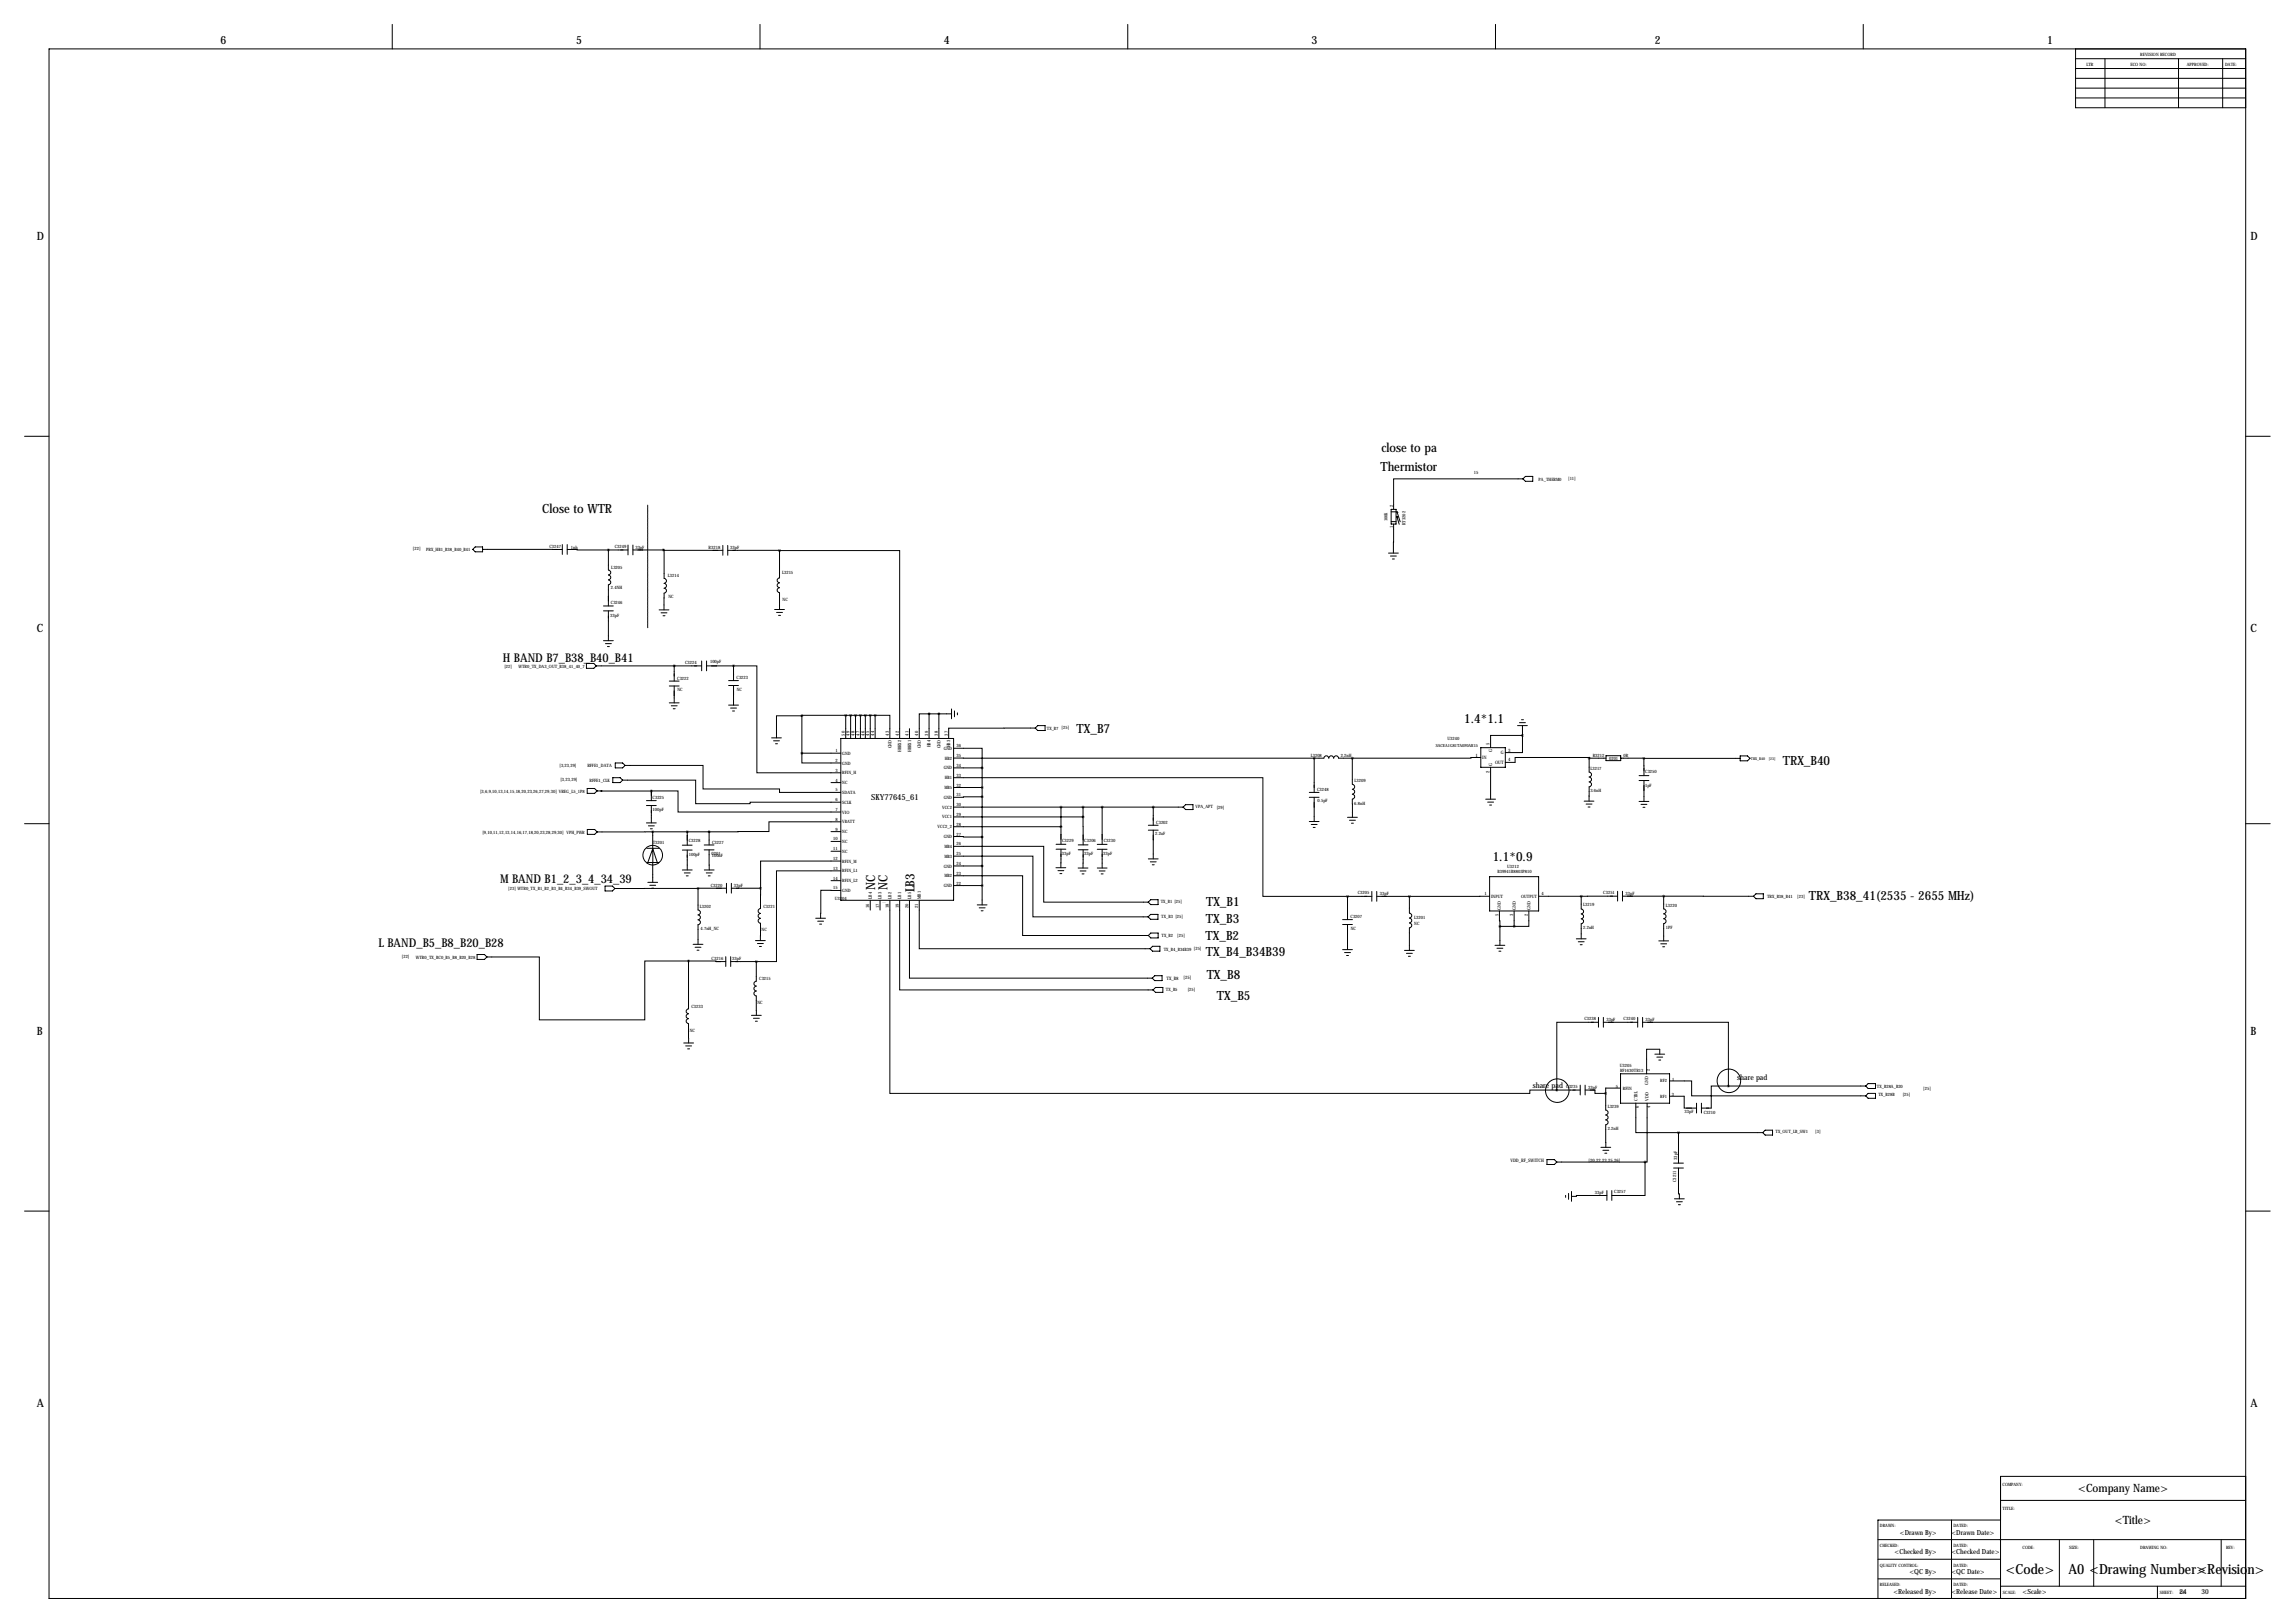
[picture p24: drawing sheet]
<svg xmlns="http://www.w3.org/2000/svg" width="1189mm" height="841mm" viewBox="0 0 1189 841" stroke-linecap="round" stroke-linejoin="round" font-family="sans-serif">
<defs><g id="words">
<g font-size="7.3">
<text x="1039" y="815">&lt;Code&gt;</text>
<text x="1072" y="815">A0 &lt;Drawing Number&gt;</text>
<text x="1138" y="815">&lt;Revision&gt;</text>
</g>
<g font-size="6.6">
<text x="716" y="234">close to pa</text>
<text x="715" y="244">Thermistor</text>
<text x="281" y="266">Close to WTR</text>
<text x="758" y="375">1.4*1.1</text>
<text x="558" y="380">TX_B7</text>
<text x="924" y="396">TRX_B40</text>
<text x="773" y="446">1.1*0.9</text>
<text x="453" y="461" transform="rotate(-90 453 461)">NC</text>
<text x="460" y="461" transform="rotate(-90 460 461)">NC</text>
<text x="474" y="462" transform="rotate(-90 474 462)">LB3</text>
<text x="937" y="466">TRX_B38_41(2535 - 2655 MHz)</text>
<text x="625" y="469">TX_B1</text>
<text x="625" y="478">TX_B3</text>
<text x="625" y="487">TX_B2</text>
<text x="625" y="495">TX_B4_B34B39</text>
<text x="625" y="507">TX_B8</text>
<text x="630" y="518">TX_B5</text>
</g>
<g font-size="6.3">
<text x="260" y="343">H BAND B7_B38_B40_B41</text>
<text x="259" y="457">M BAND B1_2_3_4_34_39</text>
<text x="196" y="491">L BAND_B5_B8_B20_B28</text>
</g>
<g font-size="5.9">
<text x="114" y="23">6</text>
<text x="298" y="23">5</text>
<text x="489" y="23">4</text>
<text x="679" y="23">3</text>
<text x="857" y="23">2</text>
<text x="1060" y="23">1</text>
<text x="19" y="124">D</text>
<text x="1166" y="124">D</text>
<text x="19" y="328">C</text>
<text x="1166" y="328">C</text>
<text x="19" y="536">B</text>
<text x="1166" y="536">B</text>
<text x="19" y="729">A</text>
<text x="1166" y="729">A</text>
<text x="1077" y="773">&lt;Company Name&gt;</text>
<text x="1096" y="789">&lt;Title&gt;</text>
</g>
<text font-size="4.3" x="451" y="415">SKY77645_61</text>
<g font-size="4">
<text x="794" y="564">share pad</text>
<text x="900" y="559">share pad</text>
</g>
<g font-size="3.6">
<text x="984" y="795">&lt;Drawn By&gt;</text>
<text x="1011" y="795">&lt;Drawn Date&gt;</text>
<text x="981" y="805">&lt;Checked By&gt;</text>
<text x="1011" y="805">&lt;Checked Date&gt;</text>
<text x="989" y="815">&lt;QC By&gt;</text>
<text x="1011" y="815">&lt;QC Date&gt;</text>
<text x="981" y="825">&lt;Released By&gt;</text>
<text x="1011" y="825">&lt;Release Date&gt;</text>
<text x="1048" y="825">&lt;Scale&gt;</text>
<text x="1129" y="825">24</text>
<text x="1140" y="825">30</text>
</g>
<g font-size="2.4">
<text x="772" y="386" transform="rotate(-90 772 386)">5</text>
<text x="773" y="390" transform="rotate(-90 773 390)">G</text>
<text x="781" y="389">3</text>
<text x="764" y="392">1</text>
<text x="768" y="393">IN</text>
<text x="775" y="396">OUT</text>
<text x="778" y="391">G</text>
<text x="781" y="394">4</text>
<text x="772" y="400" transform="rotate(-90 772 400)">2</text>
<text x="773" y="397" transform="rotate(-90 773 397)">G</text>
<text x="604" y="507">TX_B8</text>
<text x="613" y="507">[25]</text>
<text x="782" y="602">VDD_RF_SWITCH</text>
<text x="823" y="602">[20,22,23,25,26]</text>
</g>
<g font-size="2.3">
<text x="1109" y="29">REVISION RECORD</text>
<text x="1081" y="34">LTR</text>
<text x="1104" y="34">ECO NO:</text>
<text x="1133" y="34">APPROVED:</text>
<text x="1153" y="34">DATE:</text>
<text x="764" y="246">15</text>
<text x="797" y="249">PA_THERM0</text>
<text x="812" y="249">[11]</text>
<text x="722" y="263" transform="rotate(-90 722 263)">2</text>
<text x="719" y="270" transform="rotate(-90 719 270)">100K</text>
<text x="722" y="274" transform="rotate(-90 722 274)">1</text>
<text x="728" y="272" transform="rotate(-90 728 272)">RT3202</text>
<text x="214" y="285">[22]</text>
<text x="221" y="285">PRX_HB1_B38_B40_B41</text>
<text x="285" y="284">C3247</text>
<text x="296" y="284">1nh</text>
<text x="318" y="284">C3249</text>
<text x="329" y="284">33pF</text>
<text x="367" y="284">R3218</text>
<text x="378" y="285">33pF</text>
<text x="317" y="295">L3205</text>
<text x="346" y="299">L3214</text>
<text x="405" y="298">L3215</text>
<text x="316" y="305">2.4NH</text>
<text x="346" y="310">NC</text>
<text x="405" y="311">NC</text>
<text x="316" y="313">C3246</text>
<text x="316" y="320">33pF</text>
<text x="261" y="346">[22]</text>
<text x="269" y="346">WTR0_TX_DA3_OUT_B38_41_40_7</text>
<text x="355" y="344">C3224</text>
<text x="368" y="343">100pF</text>
<text x="351" y="352">C3222</text>
<text x="382" y="352">C3223</text>
<text x="351" y="358">NC</text>
<text x="382" y="358">NC</text>
<text x="438" y="381" transform="rotate(-90 438 381)">50</text>
<text x="440" y="381" transform="rotate(-90 440 381)">49</text>
<text x="443" y="381" transform="rotate(-90 443 381)">48</text>
<text x="445" y="381" transform="rotate(-90 445 381)">47</text>
<text x="448" y="381" transform="rotate(-90 448 381)">46</text>
<text x="450" y="381" transform="rotate(-90 450 381)">45</text>
<text x="453" y="381" transform="rotate(-90 453 381)">44</text>
<text x="460" y="381" transform="rotate(-90 460 381)">43</text>
<text x="466" y="381" transform="rotate(-90 466 381)">42</text>
<text x="471" y="381" transform="rotate(-90 471 381)">41</text>
<text x="476" y="381" transform="rotate(-90 476 381)">40</text>
<text x="481" y="381" transform="rotate(-90 481 381)">39</text>
<text x="486" y="381" transform="rotate(-90 486 381)">38</text>
<text x="491" y="381" transform="rotate(-90 491 381)">37</text>
<text x="542" y="378">TX_B7 [25]</text>
<text x="750" y="383">U3240</text>
<text x="433" y="390">1</text>
<text x="462" y="388" transform="rotate(-90 462 388)">GND</text>
<text x="467" y="390" transform="rotate(-90 467 390)">HBRX2</text>
<text x="472" y="390" transform="rotate(-90 472 390)">HBRX1</text>
<text x="477" y="388" transform="rotate(-90 477 388)">GND</text>
<text x="482" y="387" transform="rotate(-90 482 387)">HB4</text>
<text x="487" y="388" transform="rotate(-90 487 388)">GND</text>
<text x="489" y="388">GND</text>
<text x="492" y="387" transform="rotate(-90 492 387)">HB3</text>
<text x="496" y="387">36</text>
<text x="433" y="395">2</text>
<text x="436" y="391">GND</text>
<text x="489" y="393">HB2</text>
<text x="496" y="392">35</text>
<text x="679" y="392">L3208</text>
<text x="694" y="392">2.2nH</text>
<text x="825" y="392">R3212</text>
<text x="834" y="394">0201</text>
<text x="841" y="392">0R</text>
<text x="290" y="397">[3,23,29]</text>
<text x="304" y="397">RFFE1_DATA</text>
<text x="433" y="400">3</text>
<text x="436" y="396">GND</text>
<text x="436" y="401">RFIN_H</text>
<text x="489" y="399">GND</text>
<text x="496" y="397">34</text>
<text x="824" y="399">L3217</text>
<text x="852" y="400">C3250</text>
<text x="290" y="405">[3,23,29]</text>
<text x="305" y="405">RFFE1_CLK</text>
<text x="433" y="405">4</text>
<text x="436" y="406">NC</text>
<text x="489" y="404">HB1</text>
<text x="496" y="407">32</text>
<text x="496" y="402">33</text>
<text x="702" y="405">L3209</text>
<text x="852" y="408">1pF</text>
<text x="249" y="411">[3,6,9,10,13,14,15,18,20,23,26,27,29,30] VREG_L5_1P8</text>
<text x="338" y="414">C3225</text>
<text x="433" y="410">5</text>
<text x="436" y="411">SDATA</text>
<text x="489" y="414">GND</text>
<text x="489" y="409">MB5</text>
<text x="496" y="412">31</text>
<text x="682" y="410">C3248</text>
<text x="824" y="410">3.6nH</text>
<text x="338" y="420">100pF</text>
<text x="433" y="415">6</text>
<text x="436" y="416">SCLK</text>
<text x="488" y="419">VCC2</text>
<text x="496" y="418">30</text>
<text x="619" y="419">VPA_APT</text>
<text x="630" y="419">[29]</text>
<text x="682" y="416">0.5pF</text>
<text x="702" y="417">6.8nH</text>
<text x="433" y="420">7</text>
<text x="433" y="425">8</text>
<text x="436" y="421">VIO</text>
<text x="488" y="424">VCC1</text>
<text x="496" y="423">29</text>
<text x="250" y="432">[9,10,11,12,13,14,16,17,18,20,23,28,29,30] VPH_PWR</text>
<text x="433" y="430">9</text>
<text x="436" y="426">VBATT</text>
<text x="436" y="432">NC</text>
<text x="486" y="429">VCC2_2</text>
<text x="496" y="428">28</text>
<text x="599" y="427">C3202</text>
<text x="338" y="437">T3201</text>
<text x="357" y="436">C3228</text>
<text x="369" y="437">C3227</text>
<text x="432" y="435">10</text>
<text x="436" y="437">NC</text>
<text x="489" y="434">GND</text>
<text x="496" y="438">26</text>
<text x="496" y="433">27</text>
<text x="550" y="436">C3229</text>
<text x="562" y="436">C3206</text>
<text x="572" y="436">C3230</text>
<text x="598" y="433">2.2uF</text>
<text x="357" y="443">100pF</text>
<text x="369" y="443">0201</text>
<text x="432" y="440">11</text>
<text x="436" y="442">NC</text>
<text x="489" y="439">MB4</text>
<text x="496" y="443">25</text>
<text x="550" y="443">33pF</text>
<text x="562" y="443">33pF</text>
<text x="572" y="443">33pF</text>
<text x="369" y="444">100nF</text>
<text x="432" y="445">12</text>
<text x="436" y="447">RFIN_M</text>
<text x="489" y="449">GND</text>
<text x="489" y="444">MB3</text>
<text x="496" y="448">24</text>
<text x="781" y="449">U3212</text>
<text x="432" y="451">13</text>
<text x="432" y="456">14</text>
<text x="436" y="452">RFIN_L1</text>
<text x="489" y="454">MB2</text>
<text x="496" y="453">23</text>
<text x="776" y="452">B39941B8803P810</text>
<text x="263" y="461">[23] WTR0_TX_B1_B2_B3_B4_B34_B39_SWOUT</text>
<text x="368" y="459">C3220</text>
<text x="380" y="459">33pF</text>
<text x="432" y="461">15</text>
<text x="436" y="457">RFIN_L2</text>
<text x="489" y="460">GND</text>
<text x="496" y="458">22</text>
<text x="432" y="466">U3204</text>
<text x="436" y="462">GND</text>
<text x="452" y="466" transform="rotate(-90 452 466)">LB4</text>
<text x="457" y="466" transform="rotate(-90 457 466)">LB3</text>
<text x="462" y="466" transform="rotate(-90 462 466)">LB2</text>
<text x="467" y="466" transform="rotate(-90 467 466)">LB1</text>
<text x="472" y="466" transform="rotate(-90 472 466)">LB5</text>
<text x="477" y="466" transform="rotate(-90 477 466)">MB1</text>
<text x="601" y="468">TX_B1 [25]</text>
<text x="703" y="463">C3205</text>
<text x="715" y="464">33pF</text>
<text x="769" y="464">1</text>
<text x="772" y="465">INPUT</text>
<text x="788" y="465">OUTPUT</text>
<text x="799" y="464">4</text>
<text x="831" y="463">C3251</text>
<text x="842" y="463">33pF</text>
<text x="915" y="465">TRX_B38_B41</text>
<text x="931" y="465">[23]</text>
<text x="363" y="470">L3202</text>
<text x="395" y="470">C3221</text>
<text x="450" y="470" transform="rotate(-90 450 470)">16</text>
<text x="455" y="470" transform="rotate(-90 455 470)">17</text>
<text x="460" y="470" transform="rotate(-90 460 470)">18</text>
<text x="466" y="470" transform="rotate(-90 466 470)">19</text>
<text x="471" y="470" transform="rotate(-90 471 470)">20</text>
<text x="476" y="470" transform="rotate(-90 476 470)">21</text>
<text x="778" y="471" transform="rotate(-90 778 471)">GND</text>
<text x="785" y="471" transform="rotate(-90 785 471)">GND</text>
<text x="793" y="471" transform="rotate(-90 793 471)">GND</text>
<text x="820" y="470">L3219</text>
<text x="863" y="470">L3220</text>
<text x="602" y="476">TX_B3 [25]</text>
<text x="700" y="476">C3207</text>
<text x="733" y="479">NC</text>
<text x="733" y="476">L3201</text>
<text x="776" y="475" transform="rotate(-90 776 475)">5</text>
<text x="784" y="475" transform="rotate(-90 784 475)">3</text>
<text x="791" y="475" transform="rotate(-90 791 475)">2</text>
<text x="363" y="482">4.7nH_NC</text>
<text x="395" y="482">NC</text>
<text x="602" y="485">TX_B2</text>
<text x="610" y="485">[25]</text>
<text x="700" y="481">NC</text>
<text x="820" y="481">2.2nH</text>
<text x="863" y="481">1PF</text>
<text x="208" y="496">[22]</text>
<text x="215" y="497">WTR0_TX_BC0_B5_B8_B20_B28</text>
<text x="369" y="497">C3216</text>
<text x="379" y="497">33pF</text>
<text x="603" y="492">TX_B4_B34B39 [25]</text>
<text x="393" y="508">C3215</text>
<text x="604" y="514">TX_B5</text>
<text x="615" y="513">[25]</text>
<text x="392" y="520">NC</text>
<text x="358" y="522">C3233</text>
<text x="821" y="528">C3238</text>
<text x="832" y="529">33pF</text>
<text x="841" y="528">C3240</text>
<text x="852" y="529">33pF</text>
<text x="357" y="534">NC</text>
<text x="839" y="553">U3205</text>
<text x="839" y="555">RF1630TR13</text>
<text x="855" y="555" transform="rotate(-90 855 555)">2</text>
<text x="811" y="563">C3235</text>
<text x="823" y="564">33pF</text>
<text x="837" y="564">5</text>
<text x="854" y="562" transform="rotate(-90 854 562)">GND</text>
<text x="860" y="561">RF2</text>
<text x="866" y="560">1</text>
<text x="972" y="564">TX_B28A_B20</text>
<text x="841" y="564">RFIN</text>
<text x="860" y="569">RF1</text>
<text x="866" y="568">3</text>
<text x="973" y="568">TX_B28B</text>
<text x="986" y="568">[25]</text>
<text x="996" y="564">[25]</text>
<text x="833" y="574">L3239</text>
<text x="848" y="570" transform="rotate(-90 848 570)">CTRL</text>
<text x="849" y="574" transform="rotate(-90 849 574)">6</text>
<text x="854" y="570" transform="rotate(-90 854 570)">VDD</text>
<text x="855" y="574" transform="rotate(-90 855 574)">4</text>
<text x="873" y="576">33pF</text>
<text x="883" y="577">C3210</text>
<text x="833" y="585">2.2nH</text>
<text x="920" y="587">TX_OUT_LB_SW1</text>
<text x="940" y="587">[3]</text>
<text x="869" y="601" transform="rotate(-90 869 601)">33pF</text>
<text x="836" y="618">C3257</text>
<text x="868" y="612" transform="rotate(-90 868 612)">C3211</text>
<text x="826" y="618">33pF</text>
<text x="1037" y="770">COMPANY:</text>
<text x="1037" y="782">TITLE:</text>
<text x="974" y="791">DRAWN:</text>
<text x="1012" y="791">DATED:</text>
<text x="974" y="801">CHECKED:</text>
<text x="1012" y="801">DATED:</text>
<text x="1048" y="803">CODE:</text>
<text x="1072" y="803">SIZE:</text>
<text x="1109" y="803">DRAWING NO:</text>
<text x="1153" y="803">REV:</text>
<text x="974" y="811">QUALITY CONTROL:</text>
<text x="1012" y="811">DATED:</text>
<text x="974" y="822">RELEASED:</text>
<text x="1012" y="822">DATED:</text>
<text x="1038" y="825">SCALE:</text>
<text x="1119" y="825">SHEET:</text>
<text x="1129" y="825">OF</text>
</g>
<text font-size="2.2" x="744" y="387">SACEA1G81TA0F0AR15</text>
<g font-size="2">
<text x="907" y="394">TRX_B40</text>
<text x="916" y="394">[23]</text>
</g>
</g></defs>
<g fill="none" stroke="#000" stroke-width=".52">
<path d="M203 13v12M394 13v12M584 13v12M775 13v12M965 13v12M25 25h1138v803h-1138zM1075 25v31h88M1075 30h88M1075 35h88M1090 30v26M1129 30v26M1151 30v26"/>
<path d="M1075 41h88M1075 46h88M1075 51h88M13 226h12M1163 226h13M789 248h-67v16M790 247h4v2h-4l-1-1zM721 264h2v7h-2zM721 270h2M721 265h2M722 271v15M724 268h-1"/>
<path d="M724 265l-1 1M724 265l1 5M724 265v1M724 268v-1l1 5M245 285l1-2h4v3h-4zM250 285h41M291 282v5M294 285h21M294 282v5M315 285v10a1.3 1.3 0 0 1 1 2 1.3 1.3 0 0 1-1 1 1.3 1.3 0 0 1 1 1 1.3 1.3 0 0 1-1 1 1.3 1.3 0 0 1 1 2 1.3 1.3 0 0 1-1 1M315 285h10M325 282v5"/>
<path d="M328 285h16M328 282v5M344 285v15a1.3 1.3 0 0 1 1 1 1.3 1.3 0 0 1-1 1 1.3 1.3 0 0 1 1 1 1.3 1.3 0 0 1-1 2 1.3 1.3 0 0 1 1 1 1.3 1.3 0 0 1-1 1v9M344 285h30M374 283v5M377 285h27M377 283v5M404 285v14a1.3 1.3 0 0 0-1 2 1.3 1.3 0 0 0 1 1 1.3 1.3 0 0 0-1 1 1.3 1.3 0 0 0 1 1 1.3 1.3 0 0 0-1 2 1.3 1.3 0 0 0 1 1v9M404 285h62v98M719 286h5M720 288h3M721 290h1"/>
<path d="M313 316h5M313 314h5M315 303v11M315 316v16M341 316h6M342 317h3M343 319h1M401 316h5M402 317h3M403 319h1M313 332h5M314 333h3"/>
<path d="M315 335h1M304 344h4l1 1-1 1h-4zM309 345h54M347 353h5M347 355h5M349 345v8M349 355v9M363 342v5M366 345h14M366 342v5M377 353h6M377 355h6"/>
<path d="M380 345h12v55h44M380 345v8M380 355v10M347 364h5M348 366h3M349 367h1M377 365h6M378 367h4M379 368h1M415 371h-13v11M415 371v19M438 371h-23"/>
<path d="M438 371v12M438 371h15M441 371v12M443 371v12M446 371v12M448 371v12M451 371v12M453 371h8v12M453 371v12M471 377v6M481 370h-5v13M481 370v13"/>
<path d="M481 370h12M486 370v13M493 367v5M494 368v3M496 369v1M536 377h-45v6M538 376h3v2h-3l-2-1zM786 376h5M787 374h3M788 373h1M789 376v5M319 395h4l1 1-1 2h-4z"/>
<path d="M324 396h40v13h40v1h32M400 382h5M401 384h3M402 385h1M415 390v5h21M415 390h21M436 383h58v83h-58zM494 388h15v10M494 393h187M494 398h15M509 398v71M681 393h5"/>
<path d="M681 393v17M686 393a1.3 1.3 0 0 1 1-2 1.3 1.3 0 0 1 1 2M688 393a1.4 1.4 0 0 1 2-2 1.3 1.3 0 0 1 1 2M691 393a1.3 1.3 0 0 1 1-2 1.3 1.3 0 0 1 1 2h8M701 393v13a1.3 1.3 0 0 1 1 2 1.3 1.3 0 0 1-1 1 1.3 1.3 0 0 1 1 1 1.3 1.3 0 0 1-1 1 1.3 1.3 0 0 1 1 2 1.3 1.3 0 0 1-1 1v9M767 392l-66 1M767 387h13v10h-13zM772 397v17M789 381v9h-9M789 381h-17v6M823 393v7a1.3 1.3 0 0 1 1 1 1.3 1.3 0 0 1-1 1 1.3 1.3 0 0 1 1 2 1.3 1.3 0 0 1-1 1 1.3 1.3 0 0 1 1 1 1.3 1.3 0 0 1-1 2v7M823 393l-38-1v3h-5"/>
<path d="M823 393h9M832 391h8v3h-8zM840 393h12M852 393v9M852 393h49M901 392h4l2 1-2 1h-4zM304 408h4l1 2-1 1h-4zM309 410h42v11h85M317 403h4l2 1-2 1h-4zM323 404h37v12h29h47M335 417h5M335 415h5"/>
<path d="M337 410v5M337 417v9M430 405h6M494 403h160v61h44M494 418h119M494 408h15M509 413h-15M550 418v19M561 418v5M571 418v19M597 418v9M614 417h4v2h-4l-1-1z"/>
<path d="M678 410h5M678 413h5M681 413v13M770 414h5M771 415h3M772 417h1M821 415h5M822 416h3M823 418h1M849 402h5M849 404h5M849 415h5"/>
<path d="M850 417h3M851 418h1M852 404v11M13 427h12M304 430h4l1 1-1 1h-4zM335 426h5M335 439h6M336 428h3M337 429h1M338 439l2 8M338 431h-29M338 431h29"/>
<path d="M338 431v26M338 440l-2 7M353 438h6M356 431v7M365 438h5M367 431v7M430 431h6M430 436h6M436 426h-38v5h-31M494 433l15 1M494 438h47v29h54M494 428h56"/>
<path d="M494 423h67M547 440h5M547 437h5M550 440v9M559 438h5M561 423v15M568 437h5M568 440h5M571 440v10M595 427h5M595 430h5M597 430v15"/>
<path d="M678 426h5M679 427h3M680 429h1M698 423h5M699 425h3M700 426h1M1163 427h13M313 459h4l2 1-2 1h-4zM335 447h6M336 457h5M337 459h3M353 440h6"/>
<path d="M353 451h6M354 452h4M355 454h2M356 440v11M365 440h5M365 451h5M366 452h3M367 454h1M367 440v11M376 458v5M379 458v5M430 441h6"/>
<path d="M430 456h6M436 451h-34v47h-10M436 446h-42v14M494 454h36v31h65M494 443h41v32h60M494 459h15M494 449h15M547 449h5M548 451h3M549 453h1M558 450h6M559 440h5"/>
<path d="M560 451h3M561 453h1M561 440v10M568 450h5M569 451h3M570 453h1M595 445h5M596 446h3M597 448h1M772 454h25v18h-25zM338 460h1M362 460v11a1.3 1.3 0 0 1 1 2 1.3 1.3 0 0 1-1 1 1.3 1.3 0 0 1 1 1 1.3 1.3 0 0 1-1 1 1.3 1.3 0 0 1 1 2 1.3 1.3 0 0 1-1 1v10"/>
<path d="M362 460h-43M376 460h-14M379 460h15M394 460v11a1.3 1.3 0 0 0-1 1 1.3 1.3 0 0 0 1 1 1.3 1.3 0 0 0-1 1 1.3 1.3 0 0 0 1 2 1.3 1.3 0 0 0-1 1 1.3 1.3 0 0 0 1 1v9M423 476h5M424 477h3M425 479h1M436 461h-11v15M451 466v5M456 466v5M461 466v100h331v-1h14M466 466v47h131"/>
<path d="M471 466v41h126M476 466v25h120M506 469h5M507 470h3M508 472h1M595 467l1-1h4v3h-4zM596 474h4v2h-4l-1-1zM696 476h5M696 479h5M698 464h13M698 464v12M698 479v13"/>
<path d="M711 462v5M713 464h17M713 462v5M730 464v9M730 478a1.3 1.3 0 0 1 1 1 1.3 1.3 0 0 1-1 2v11M730 476a1.3 1.3 0 0 1 1 1 1.3 1.3 0 0 1-1 1M730 473a1.3 1.3 0 0 1 1 1 1.3 1.3 0 0 1-1 2M772 464h-42M777 472v8M777 480v10M777 480h7M784 472v8"/>
<path d="M792 472v8h-8M797 464h22M819 464v7M819 471a1.3 1.3 0 0 1 1 1 1.3 1.3 0 0 1-1 1M819 473a1.3 1.3 0 0 1 1 2 1.3 1.3 0 0 1-1 1M819 476a1.3 1.3 0 0 1 1 1 1.3 1.3 0 0 1-1 1v8M838 464h-19M838 462v5M840 464h22M840 462v5M862 464v7a1.3 1.3 0 0 1 1 1 1.3 1.3 0 0 1-1 1 1.3 1.3 0 0 1 1 2 1.3 1.3 0 0 1-1 1 1.3 1.3 0 0 1 1 1 1.3 1.3 0 0 1-1 1v9M862 464h46"/>
<path d="M908 464l2-1h3v3h-3zM247 494h4l1 2-1 1h-4zM252 496h27v32h55v-30h23M357 498v25a1.3 1.3 0 0 0-2 1 1.3 1.3 0 0 0 2 1M357 498h19M359 489h5M360 491h3M361 492h1M376 496v5M379 498h13M379 496v5M391 487h5"/>
<path d="M392 498v10a1.3 1.3 0 0 0-1 2 1.3 1.3 0 0 0 1 1 1.3 1.3 0 0 0-1 1 1.3 1.3 0 0 0 1 1 1.3 1.3 0 0 0-1 2 1.3 1.3 0 0 0 1 1v10M392 489h3M393 490h1M596 483h4v3h-4l-1-1zM597 490h4v3h-4l-1-2zM696 492h5M697 493h3M698 495h1M728 492h5M729 494h3M730 495h1M774 490h6"/>
<path d="M775 491h4M776 493h1M817 486h5M818 488h3M819 489h1M859 487h5M860 489h3M861 490h1M598 505h4v3h-4l-1-1zM599 511h3v3h-3l-2-1zM357 525a1.3 1.3 0 0 0-2 1 1.4 1.4 0 0 0 2 2 1.3 1.3 0 0 0-2 1 1.3 1.3 0 0 0 2 1v10M389 526h5"/>
<path d="M390 527h3M391 529h1M828 530h-22v35M828 527v5M831 530h17M831 527v5M848 527v5M851 530h44v33M851 527v5M354 540h5M355 542h3M356 543h1"/>
<path d="M839 556h26v15h-26zM857 546h5M858 548h3M859 549h1M860 546v-3h-7v13M865 560h11v8h90M806 565h13M819 562v5M821 565h5v1h6M821 562v5M832 566v9a1.3 1.3 0 0 1 1 1 1.3 1.3 0 0 1-1 2 1.3 1.3 0 0 1 1 1 1.3 1.3 0 0 1-1 1 1.3 1.3 0 0 1 1 1 1.3 1.3 0 0 1-1 2v11M839 564h-7v2"/>
<path d="M847 571v16h22M853 571v31h-1M865 568h7v6h7M879 571v6M881 571v6M895 563h-9v11h-5M895 563h71M968 561h4v3h-4l-2-1zM968 566h4v3h-4l-2-1zM829 594h5M830 596h3M831 597h1"/>
<path d="M869 587v15M869 587h44M913 587l1-2h4v3h-4zM801 601h4l1 1-1 1h-4zM806 602h46M811 619v1M813 618v3M814 617v5M832 619l-18 1M832 617v5M835 617v5M852 602v17h-17"/>
<path d="M867 605h5M867 602h5M869 605l1 16M13 627h12M867 621h5M868 622h3M869 624h1M1163 627h13M1036 777h127M1163 765h-127v63M973 797h190M1011 787v41"/>
<path d="M1036 787h-63v41M1067 797v25M1085 797v25M1151 797v25M973 808h63M973 818h63M1036 822h127M1118 822v6"/>
<circle cx="338" cy="443" r="5"/>
<circle cx="896" cy="560" r="6"/>
<circle cx="807" cy="565" r="6"/>
</g>
<path d="M336 325v-63" fill="none" stroke="#000" stroke-width=".52" stroke-dasharray=".4 .4"/>
<path d="M700 393a.5 .5 0 0 0 1 0 .5 .5 0 0 0-1 0zM869 587a.5 .5 0 0 0 1 0 .5 .5 0 0 0-1 0z" fill="#000" stroke="#000" stroke-width="1.3"/>
<use href="#words"/>
</svg>
